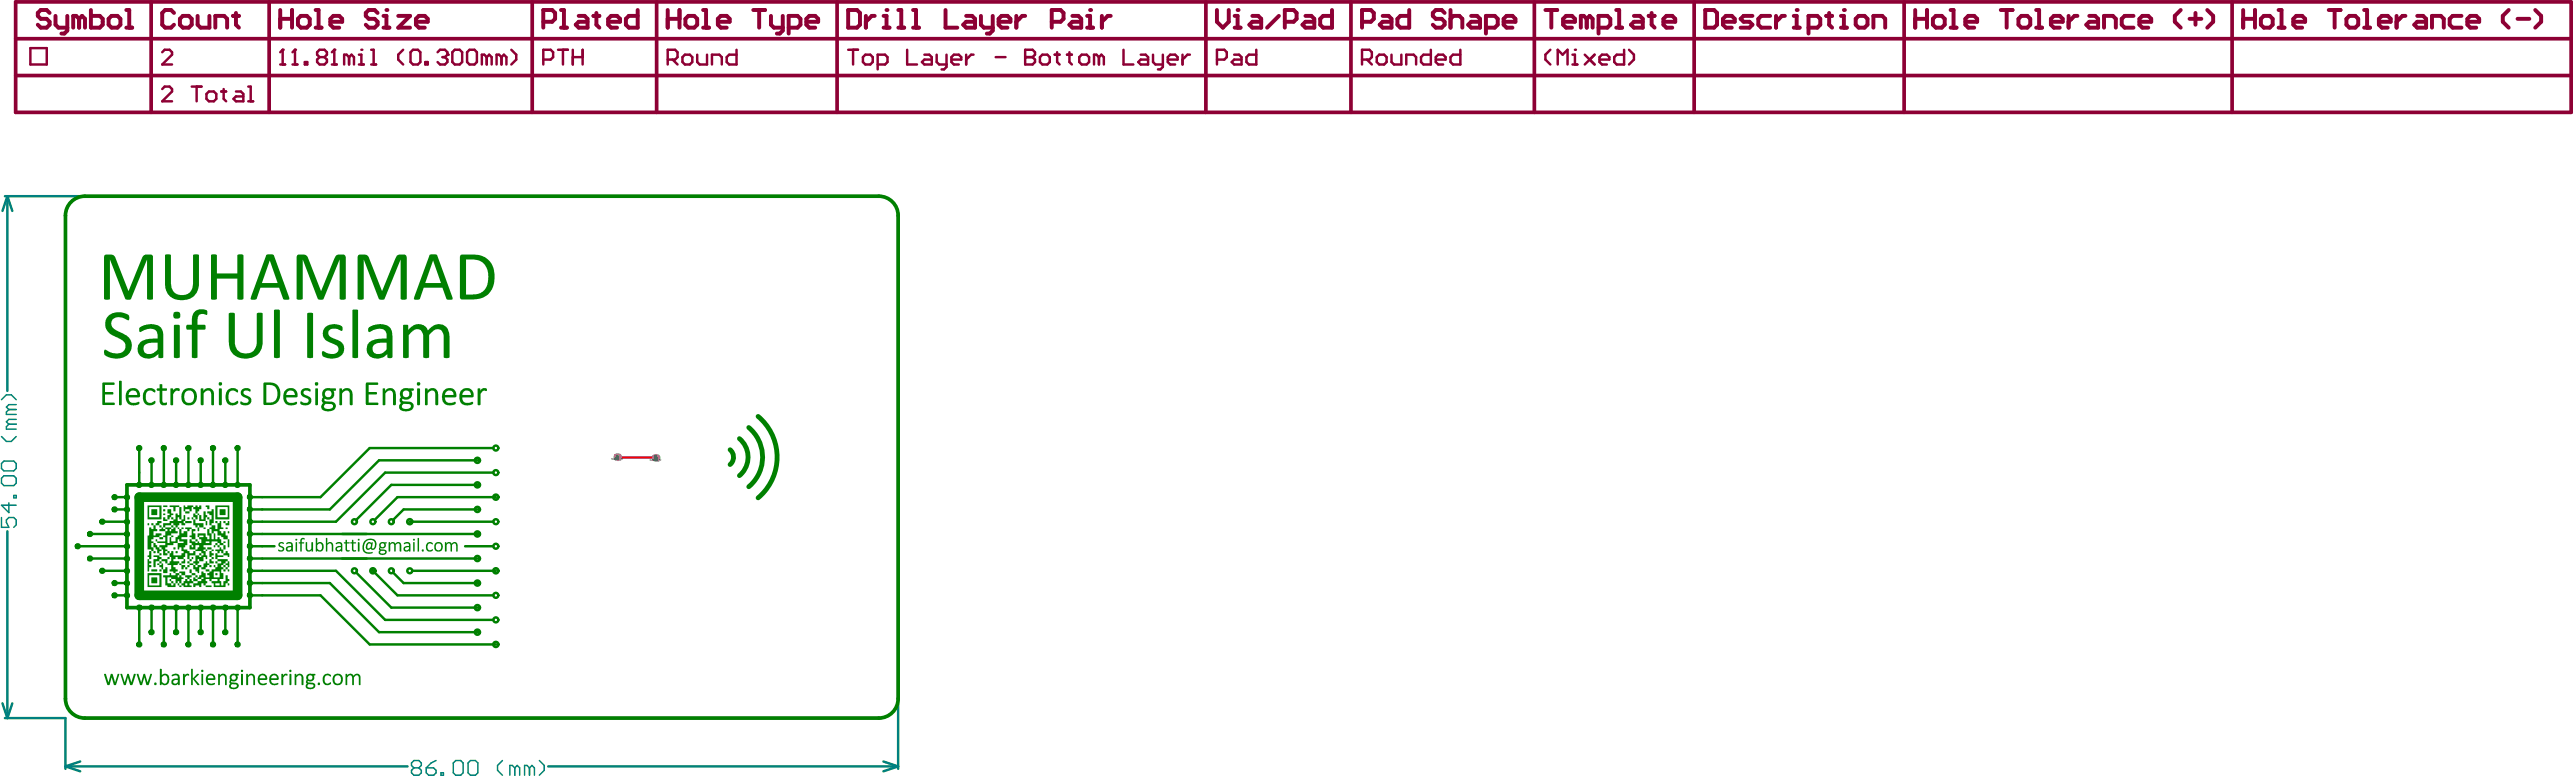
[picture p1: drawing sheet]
<svg xmlns="http://www.w3.org/2000/svg" width="885mm" height="268mm" viewBox="0 0 885 268" stroke-linecap="round" stroke-linejoin="round" font-family="sans-serif">
<defs><g id="words">
<g font-size="1">
<text x="210.3" y="158.1">NetL1_2</text>
<text x="212" y="156.9">2</text>
<text x="223.5" y="158.4">NetL1_2</text>
<text x="225.2" y="157.2">2</text>
</g>
</g></defs>
<g fill="none" stroke="#8d0034" stroke-width="1.3">
<path d="M5.4 13.3h878.7M5.4 .7h878.7v37.9h-878.7zM52 .7v37.9M92.6 .7v37.9M183 .7v37.9M225.8 .7v37.9M287.9 .7v37.9M414.7 .7v37.9M464.6 .7v37.9M527.6 .7v37.9M582.6 .7v37.9M654.8 .7v37.9"/>
<path d="M767.6 .7v37.9M5.4 26h878.7"/>
</g>
<path d="M10.4 16.5h5.7v5.7h-5.7z" fill="none" stroke="#8d0034" stroke-width=".84"/>
<path d="M211.4 156.3h1.7v1.7h-1.7zM224.6 156.5h1.7v1.7h-1.7z" fill="none" stroke="#8d0034" stroke-width=".34"/>
<g fill="none" stroke="#8d0034" stroke-width="1.4">
<path d="M586.4 3.4h3l1 1.1v4l-1 1h-3zM592.5 7.5h4v-1l-1-1h-2l-1 1v2l1 1h2M602.6 5.5h-3l-1 1 1 1h2l1 1-1 1h-3M608.7 5.5h-3l-1.1 1v2l1.1 1h3M610.7 5.5v4M613.8 5.5h-1l-2.1 2M616.8 9.5h2M616.8 5.5h1v4M658.6 6.5h4M658.6 3.4v6.1M662.6 3.4v6.1M664.7 6.5l1-1h2l1 1v2l-1 1h-2l-1-1z"/>
<path d="M670.8 9.5h2M670.8 3.4h1v6.1M675.8 7.5h4.1v-1l-1-1h-2.1l-1 1v2l1 1h2.1M688 3.4h4.1M690 3.4v6.1M694.1 6.5l1-1h2l1.1 1v2l-1.1 1h-2l-1-1zM700.2 9.5h2M700.2 3.4h1v6.1M705.3 7.5h4v-1l-1-1h-2l-1 1v2l1 1h2M711.3 5.5v4M714.4 5.5h-1l-2.1 2M718.4 5.5h2.1l1 1v3h-3.1l-1-1 1-1h3.1"/>
<path d="M723.5 9.5v-4h3.1l1 1v3M733.7 5.5h-3.1l-1 1v2l1 1h3.1M735.7 7.5h4v-1l-1-1h-2l-1 1v2l1 1h2M749.9 3.4l-2 2.1v2l2 2M752.9 6.5h4.1M755 4.5v4M759 3.4l2 2.1v2l-2 2M771.4 3.4v6.1M771.4 6.5h4M775.4 3.4v6.1M777.5 6.5l1-1h2l1 1v2l-1 1h-2l-1-1zM783.5 9.5h2.1"/>
<path d="M783.5 3.4h1.1v6.1M788.6 7.5h4.1v-1l-1-1h-2.1l-1 1v2l1 1h2.1M800.8 3.4h4M802.8 3.4v6.1M806.9 6.5l1-1h2l1 1v2l-1 1h-2l-1-1zM813 9.5h2M813 3.4h1v6.1M818 7.5h4.1v-1l-1-1h-2.1l-1 1v2l1 1h2.1M824.1 5.5v4M827.2 5.5h-1.1l-2 2M831.2 5.5h2.1l1 1v3h-3.1l-1-1 1-1h3.1M836.3 9.5v-4h3l1.1 1v3"/>
<path d="M846.4 5.5h-3l-1 1v2l1 1h3M848.5 7.5h4v-1l-1-1h-2l-1 1v2l1 1h2M862.7 3.4l-2.1 2.1v2l2.1 2M865.7 6.5h4.1M871.8 3.4l2 2.1v2l-2 2"/>
</g>
<circle cx="617.8" cy="3.4" r=".68" fill="#8d0034"/>
<path d="M621.9 9.5h3l1-1v-2l-1-1h-3v6M628 5.5h2M629 4.5v4l1 1M633.1 5.5h1v4M633.1 9.5h2" fill="none" stroke="#8d0034" stroke-width="1.4"/>
<circle cx="634.1" cy="3.4" r=".68" fill="#8d0034"/>
<g fill="none" stroke="#8d0034" stroke-width="1.4">
<path d="M531.4 3.4h4.1M533.5 3.4v6.1M537.5 7.5h4.1v-1l-1-1h-2.1l-1 1v2l1 1h2.1M545.6 6.5l-1-1h-1v4M545.6 6.5v3M545.6 6.5l1-1 1.1 1v3M549.7 9.5h3l1-1v-2l-1-1h-3v6M555.8 9.5h2M555.8 3.4h1v6.1M561.9 5.5h2l1 1v3h-3l-1.1-1 1.1-1h3M566.9 5.5h2.1M568 4.5v4l1 1"/>
<path d="M572 7.5h4.1v-1l-1-1h-2.1l-1 1v2l1 1h2.1M638.1 6.5l1-1h2.1l1 1v2l-1 1h-2.1l-1-1zM644.2 9.5v-4h3.1l1 1v3"/>
</g>
<path d="M533.1 17.1l-1.7 1.7v1.7l1.7 1.7M540.7 18.8h.9v3.4M535.7 22.2v-5.1l1.6 1.7 1.7-1.7v5.1M540.7 22.2h1.7" fill="none" stroke="#8d0034" stroke-width=".84"/>
<circle cx="541.6" cy="17.1" r=".42" fill="#8d0034"/>
<g fill="none" stroke="#8d0034" stroke-width=".84">
<path d="M473.4 19.6l.9-.8h1.7l.8 .8v1.7l-.8 .9h-1.7l-.9-.9zM478.5 18.8v2.5l.8 .9h2.6v-3.4M492 17.1v5.1h-2.5l-.9-.9v-1.7l.9-.8h2.5M502.2 17.1v5.1h-2.6l-.8-.9v-1.7l.8-.8h2.6M545 18.8l3.3 3.4M548.3 18.8l-3.3 3.4M558.5 17.1v5.1h-2.6l-.8-.9v-1.7l.8-.8h2.6M560.2 17.1l1.7 1.7v1.7l-1.7 1.7M468.4 20.5h2.5l.8-.9v-1.6l-.8-.9h-2.5v5.1M470 20.5l1.7 1.7M483.6 22.2v-3.4h2.5l.9 .8v2.6M493.7 20.5h3.4v-.9l-.8-.8h-1.7l-.9 .8v1.7l.9 .9h1.7"/>
<path d="M550 20.5h3.4v-.9l-.8-.8h-1.7l-.9 .8v1.7l.9 .9h1.7"/>
</g>
<path d="M418.5 3.4v4.1l2 2 2-2v-4.1M424.6 5.5h1v4M424.6 9.5h2M468.4 7.5h3l1-1v-2l-1-1.1h-3v6.1M475.5 5.5h2l1 1v3h-3l-1.1-1 1.1-1h3M484.6 3.4v6.1h-3.1l-1-1v-2l1-1h3.1M496.8 4.5l-1.1-1.1h-2l-1 1.1v1l1 1h2l1.1 1v1l-1.1 1h-2l-1-1M498.8 6.5l1-1h2l1.1 1v3M498.8 3.4v6.1M505.9 5.5h2l1 1v3h-3l-1-1 1-1h3M511 9.5h3l1-1v-2l-1-1h-3v6M517.1 7.5h4v-1l-1-1h-2l-1 1v2l1 1h2" fill="none" stroke="#8d0034" stroke-width="1.4"/>
<circle cx="425.6" cy="3.4" r=".68" fill="#8d0034"/>
<path d="M291.7 3.4h3l1 1.1v4l-1 1h-3zM297.7 5.5v4M300.8 5.5h-1l-2.1 2M303.8 5.5h1v4M303.8 9.5h2.1M430.6 5.5h2.1l1 1v3h-3.1l-1-1 1-1h3.1M439.8 5.5l-4.1 4M441.8 7.5h3.1l1-1v-2l-1-1.1h-3.1v6.1M448.9 5.5h2l1.1 1v3h-3.1l-1-1 1-1h3.1M458 3.4v6.1h-3l-1-1v-2l1-1h3" fill="none" stroke="#8d0034" stroke-width="1.4"/>
<path d="M424.4 18.8h1.7l.8 .8v2.6h-2.5l-.9-.9 .9-.8h2.5M432 17.1v5.1h-2.5l-.9-.9v-1.7l.9-.8h2.5M418.5 20.5h2.5l.9-.9v-1.6l-.9-.9h-2.5v5.1" fill="none" stroke="#8d0034" stroke-width=".84"/>
<circle cx="304.8" cy="3.4" r=".68" fill="#8d0034"/>
<g fill="none" stroke="#8d0034" stroke-width="1.4">
<path d="M308.9 9.5h2M308.9 3.4h1v6.1M314 9.5h2M314 3.4h1v6.1M325.1 3.4v6.1h4.1M332.2 5.5h2.1l1 1v3h-3.1l-1-1 1-1h3.1M337.3 5.5v3l1 1h3.1M341.4 5.5v5l-1 1h-1.1M343.4 7.5h4.1v-1l-1.1-1h-2l-1 1v2l1 1h2M349.5 5.5v4M352.5 5.5h-1l-2 2M361.7 7.5h3l1-1v-2l-1-1.1h-3v6.1"/>
<path d="M368.8 5.5h2l1 1v3h-3l-1.1-1 1.1-1h3M373.8 9.5h2.1M373.8 5.5h1v4"/>
</g>
<circle cx="374.8" cy="3.4" r=".68" fill="#8d0034"/>
<path d="M378.9 5.5v4M382 5.5h-1.1l-2 2" fill="none" stroke="#8d0034" stroke-width="1.4"/>
<g fill="none" stroke="#8d0034" stroke-width=".84">
<path d="M291.7 17.1h3.3M293.4 17.1v5.1M296.7 19.6l.9-.8h1.7l.8 .8v1.7l-.8 .9h-1.7l-.9-.9zM312 17.1v5.1h3.3M317.9 18.8h1.7l.8 .8v2.6h-2.5l-.9-.9 .9-.8h2.5M322.1 18.8v2.5l.8 .9h2.6M325.5 18.8v4.2l-.9 .9h-.8M332.2 18.8v3.4M334.8 18.8h-.9l-1.7 1.7M342.4 19.6h3.4M352.5 17.1v5.1h2.6l.8-.9v-.8l-.8-.9h-2.6M301.8 22.2h2.5l.9-.9v-1.7l-.9-.8h-2.5v5.1"/>
<path d="M327.2 20.5h3.4v-.9l-.9-.8h-1.7l-.8 .8v1.7l.8 .9h1.7"/>
</g>
<circle cx="352.5" cy="19.6" r=".42" fill="#8d0034"/>
<g fill="none" stroke="#8d0034" stroke-width=".84">
<path d="M191.9 17.1h3.4M193.6 17.1v5.1M197 19.6h3.4M197 17.1v5.1M200.4 17.1v5.1M234.7 19.6l.8-.8h1.7l.9 .8v1.7l-.9 .9h-1.7l-.8-.9zM239.8 18.8v2.5l.8 .9h2.5v-3.4M253.3 17.1v5.1h-2.6l-.8-.9v-1.7l.8-.8h2.6M352.5 17.1h2.6l.8 .9v.8l-.8 .8h-2.6M357.6 19.6l.8-.8h1.7l.9 .8v1.7l-.9 .9h-1.7l-.8-.9zM362.7 18.8h1.7M363.5 18v3.3l.9 .9"/>
<path d="M366.9 18.8h1.7M367.7 18v3.3l.9 .9M371.1 19.6l.9-.8h1.7l.8 .8v1.7l-.8 .9h-1.7l-.9-.9zM377.9 19.6l-.9-.8h-.8v3.4M377.9 19.6v2.6M377.9 19.6l.8-.8 .9 .8v2.6M386.3 17.1v5.1h3.4M392.3 18.8h1.7l.8 .8v2.6h-2.5l-.9-.9 .9-.8h2.5M396.5 18.8v2.5l.8 .9h2.6M399.9 18.8v4.2l-.9 .9h-.8M406.6 18.8v3.4M409.2 18.8h-.9l-1.7 1.7"/>
<path d="M186.8 20.5h2.6l.8-.9v-1.6l-.8-.9h-2.6v5.1M229.6 20.5h2.5l.9-.9v-1.6l-.9-.9h-2.5v5.1M231.3 20.5l1.7 1.7M244.8 22.2v-3.4h2.6l.8 .8v2.6M401.6 20.5h3.3v-.9l-.8-.8h-1.7l-.8 .8v1.7l.8 .9h1.7"/>
</g>
<g fill="none" stroke="#8d0034" stroke-width="1.4">
<path d="M96.4 6.5h4M96.4 3.4v6.1M100.4 3.4v6.1M102.4 6.5l1.1-1h2l1 1v2l-1 1h-2l-1.1-1zM108.5 9.5h2.1M108.5 3.4h1.1v6.1M113.6 7.5h4.1v-1l-1-1h-2.1l-1 1v2l1 1h2.1M129.8 4.5l-1-1.1h-2l-1 1.1v1l1 1h2l1 1v1l-1 1h-2l-1-1M131.9 9.5h2M131.9 5.5h1v4M186.8 7.5h3.1l1-1v-2l-1-1.1h-3.1v6.1M192.9 9.5h2"/>
<path d="M192.9 3.4h1v6.1M199 5.5h2l1 1v3h-3l-1-1 1-1h3M204.1 5.5h2M205.1 4.5v4l1 1M209.1 7.5h4.1v-1l-1-1h-2l-1.1 1v2l1.1 1h2M219.3 3.4v6.1h-3.1l-1-1v-2l1-1h3.1M229.6 3.4v6.1M229.6 6.5h4.1M233.7 3.4v6.1M235.7 6.5l1-1h2l1.1 1v2l-1.1 1h-2l-1-1zM241.8 9.5h2M241.8 3.4h1v6.1"/>
<path d="M246.9 7.5h4v-1l-1-1h-2l-1 1v2l1 1h2M259 3.4h4.1M261.1 3.4v6.1M265.1 5.5v3l1 1h3.1M269.2 5.5v5l-1 1h-1.1M271.2 9.5h3l1.1-1v-2l-1.1-1h-3v6M277.3 7.5h4v-1l-1-1h-2l-1 1v2l1 1h2"/>
</g>
<circle cx="132.9" cy="3.4" r=".68" fill="#8d0034"/>
<path d="M136.9 5.5h4.1l-4.1 4h4.1M143 7.5h4.1v-1l-1-1h-2.1l-1 1v2l1 1h2.1" fill="none" stroke="#8d0034" stroke-width="1.4"/>
<path d="M97.2 17.1v5.1M96.4 22.2h1.7" fill="none" stroke="#8d0034" stroke-width=".84"/>
<circle cx="97.2" cy="17.1" r=".42" fill="#8d0034"/>
<path d="M97.2 17.1l-.8 .9M101.4 17.1v5.1M100.6 22.2h1.7" fill="none" stroke="#8d0034" stroke-width=".84"/>
<circle cx="101.4" cy="17.1" r=".42" fill="#8d0034"/>
<path d="M101.4 17.1l-.8 .9M109.9 19.6l-.9 .9v.8l.9 .9h1.7l.8-.9v-.8l-.8-.9M109.9 19.6l-.9-.8v-.8l.9-.9h1.7l.8 .9v.8l-.8 .8M109.9 19.6h1.7M115 17.1v5.1M104.8 21.3h.9v.9h-.9zM114.1 22.2h1.7" fill="none" stroke="#8d0034" stroke-width=".84"/>
<circle cx="115" cy="17.1" r=".42" fill="#8d0034"/>
<path d="M115 17.1l-.9 .9M120 19.6l-.8-.8h-.9v3.4M120 19.6v2.6M120 19.6l.9-.8 .8 .8v2.6M123.4 18.8h.9v3.4M123.4 22.2h1.7" fill="none" stroke="#8d0034" stroke-width=".84"/>
<circle cx="124.3" cy="17.1" r=".42" fill="#8d0034"/>
<path d="M127.6 17.1h.9v5.1M138.6 17.1l-1.7 1.7v1.7l1.7 1.7M141.2 18l.8-.9h1.7l.9 .9v3.3l-.9 .9h-1.7l-.8-.9zM150.5 18l.8-.9h1.7l.8 .9v.8M127.6 22.2h1.7M146.2 21.3h.9v.9h-.9z" fill="none" stroke="#8d0034" stroke-width=".84"/>
<circle cx="153.8" cy="18.8" r=".42" fill="#8d0034"/>
<g fill="none" stroke="#8d0034" stroke-width=".84">
<path d="M55.8 18l.8-.9h1.7l.9 .9v.8l-3.4 3.4h3.4M152.2 19.6h.8M153 19.6l.8 .9v.8l-.8 .9h-1.7l-.8-.9M153.8 18.8l-.8 .8M155.5 18l.9-.9h1.7l.8 .9v3.3l-.8 .9h-1.7l-.9-.9zM160.6 18l.9-.9h1.6l.9 .9v3.3l-.9 .9h-1.6l-.9-.9zM167.4 19.6l-.9-.8h-.8v3.4M167.4 19.6v2.6M167.4 19.6l.8-.8 .9 .8v2.6M172.4 19.6l-.8-.8h-.8v3.4M172.4 19.6v2.6M172.4 19.6l.9-.8 .8 .8v2.6"/>
<path d="M175.8 17.1l1.7 1.7v1.7l-1.7 1.7M55.8 30.6l.8-.8h1.7l.9 .8v.9l-3.4 3.3h3.4M65.9 29.8h3.4M67.6 29.8v5M71 32.3l.8-.8h1.7l.9 .8v1.7l-.9 .8h-1.7l-.8-.8zM76.1 31.5h1.7M76.9 30.6v3.4l.9 .8M81.1 31.5h1.7l.9 .8v2.5h-2.6l-.8-.8 .8-.9h2.6M85.4 34.8h1.7M85.4 29.8h.8v5"/>
</g>
<g fill="none" stroke="#8d0034" stroke-width="1.4">
<path d="M17.1 4.5l-1.1-1.1h-2l-1 1.1v1l1 1h2l1.1 1v1l-1.1 1h-2l-1-1M19.1 5.5v3l1 1h3M23.1 5.5v5l-1 1h-1M27.2 6.5l-1-1h-1v4M27.2 6.5l1-1 1 1v3M27.2 6.5v3M31.3 3.4v6.1h3l1-1v-2l-1-1h-3M37.3 6.5l1.1-1h2l1 1v2l-1 1h-2l-1.1-1zM43.4 3.4h1v6.1M43.4 9.5h2.1M59.8 4.5l-1-1.1h-2l-1 1.1v4l1 1h2l1-1M61.9 6.5l1-1h2l1 1v2l-1 1h-2l-1-1z"/>
<path d="M68 5.5v3l1 1h3v-4M74 9.5v-4h3.1l1 1v3M80.1 5.5h2.1M81.1 4.5v4l1.1 1"/>
</g>
<g fill="none" stroke="#008080" stroke-width=".84">
<path d="M1.7 67.4h26.2M2.5 67.4l1.7 5.1M2.5 67.4l-1.7 5.1M2.5 67.4v67M2.5 182.6v64.2M.8 241.8l1.7 5M1.7 246.8h20.8v17.5M4.2 241.8l-1.7 5M308.8 241.4v22.9M22.5 263.4l5.1 1.7M22.5 263.4h117.6M27.6 261.7l-5.1 1.7"/>
<path d="M188.5 263.4h120.3M303.8 261.7l5 1.7M308.8 263.4l-5 1.7"/>
</g>
<g fill="none" stroke="#008080" stroke-width=".51">
<path d="M.5 137.4l1.7-1.7h1.7l1.7 1.7M5.6 139.1h-2.6l-.8 .8 .8 .9M.5 159.3l.9-.8h3.3l.9 .8v1.7l-.9 .9h-3.3l-.9-.9zM.5 150l1.7 1.7h1.7l1.7-1.7M3 140.8l-.8 .8v.9h3.4M3 145.8l-.8 .9v.8h3.4M3 145.8h2.6M3 140.8h2.6M5.6 144.1h-2.6l-.8 .9 .8 .8M.5 164.4l.9-.9h3.3l.9 .9v1.7l-.9 .8h-3.3l-.9-.8zM.5 177.9v3.4h2.5l-.8-1.7v-.9l.8-.8h1.7l.9 .8v1.7l-.9 .9M3 172.8v3.4l-2.5-2.5h5.1"/>
<path d="M4.7 170.3h.9v.8h-.9zM142.3 263.9l-.8-.8v-.9l.8-.8h1.7l.9 .8v.9l-.9 .8M142.3 263.9l-.8 .9v.8l.8 .9h1.7l.9-.9v-.8l-.9-.9M142.3 263.9h1.7M146.6 263.9h2.5l.9 .9v.8l-.9 .9h-1.7l-.8-.9zM150 261.4l-1.7 .8-1.7 1.7M151.6 265.6h.9v.9h-.9zM155.9 262.2l.8-.8h1.7l.9 .8v3.4l-.9 .9h-1.7l-.8-.9zM160.9 262.2l.9-.8h1.7l.8 .8v3.4l-.8 .9h-1.7l-.9-.9zM172.8 261.4l-1.7 1.7v1.7l1.7 1.7M177 263.9l-.8-.8h-.9v3.4M177 263.9v2.6"/>
<path d="M177 263.9l.9-.8 .8 .8v2.6M182.1 263.9l-.9-.8h-.8v3.4M182.1 263.9v2.6M182.1 263.9l.8-.8 .9 .8v2.6M185.5 261.4l1.7 1.7v1.7l-1.7 1.7"/>
</g>
<path d="M24.1 69.7a6.6 6.6 0 0 1 5.1-2.3h273a6.7 6.7 0 0 1 6.6 6.7v166.1a6.7 6.7 0 0 1-6.6 6.6h-273a6.7 6.7 0 0 1-6.7-6.6v-166.1a6.6 6.6 0 0 1 1.6-4.4z" fill="none" stroke="#800080" stroke-width=".84"/>
<path d="M212 157.1h.5M212.3 156.9v.5M225.2 157.4h.5M225.5 157.1v.5" fill="none" stroke="#808080" stroke-width=".42"/>
<path d="M212.3 157.3h13" fill="none" stroke="#f00" stroke-width=".84"/>
<path d="M225.3 157.3l.2 .1" fill="none" stroke="#f00" stroke-width="1.3"/>
<circle cx="225.5" cy="157.4" r="1.34" fill="#808080"/>
<circle cx="225.5" cy="157.4" r=".5" fill="#1f4769"/>
<circle cx="212.3" cy="157.1" r="1.34" fill="#808080"/>
<circle cx="212.3" cy="157.1" r=".5" fill="#1f4769"/>
<g fill="#008000">
<path d="M72.8 191.4h.6l.1 .7-.7 .1z"/>
<path d="M56.1 175.1l.7-.1v.7l-.6 .1z"/>
<path d="M77.6 193.7h.6l.1-.8h.5l.1 2-.6 .1v-.7l-.7-.1z"/>
<path d="M73.5 187.4h.5v.7h-.5z"/>
<path d="M67.9 181.3h.6l-.1 1.3-.5-.1z"/>
<path d="M60.4 189.5l.6-.1 .1 .7-.7 .1z"/>
<path d="M65.9 191.5h.6l-.1 .7h-.5z"/>
<path d="M66.5 174.3h.6l.2-.6h.6l.1 .6h.4l.2-.6h.6v1.3l-.7 .1v.6l-.6 .1v.7h-.7v-1.4l-.7-.1z"/>
<path d="M52 179.9l.7-.1 .1 .8h-.7z"/>
<path d="M50.8 179.8l.5 .1-.1 .7-.5-.1z"/>
<path d="M52.8 186.6h.7v.7l.6 .1v.7h.7l.1 .8h.6v.5l-.7 .1v.7l-.7-.1v-1.2l-.6-.1v-.7h-.7z"/>
<path d="M65.9 197h1.2l.1 .7h-1.3z"/>
<path d="M55.5 192.2h2.1v1.5h-.7l-.1-.8h-1.3z"/>
<path d="M53.5 185.4h.6v.7l-.6-.1z"/>
<path d="M50.8 192.2h.5l.1 .7 .6 .1v.6l-.7 .1 .1 .5 .6 .1v.6l-.7 .1-.1 1.4h-.5z"/>
<path d="M56.1 173.8l1.4-.1 .1 .5-1.4 .1z"/>
<path d="M72.8 180.6h1.2v1.2l.7 .1 .1-2.1h.7v-.7h.5l.1 2.1 .7 .1v.5l-1.2 .1-.1 .6 .6 .2v.6h.7l.1-.7 .7 .1v1.3l.7 .1v1.3h-1.4l-.1-.7-.7-.1-.1-.5h-1.2l-.1-1.5h-1.1l-.1 .7h-.7v-1.4h-.8l.1-.6 .7-.1z"/>
<path d="M66.5 194.2h.7l.1 .8 .6-.1v-.7h1.3v.8h.7l.1-1.3 .7-.1 .1-.7 .5 .1v.7h.7v.5h-.7v.7l-.6 .1v.7h-1.4l-.1-.7h-.6l-.2 2h-.4l-.1-.6h-.6l-.2-.7-.6-.1z"/>
<path d="M72 192.2h.8v.7l.7 .1v.6l-1.5 .1z"/>
<path d="M58.3 173.8l3.3-.1 .1 .6h-1.3v1.4l-.7 .1-.1-1.5h-1.2z"/>
<path d="M68.5 177.1h.7v1.4h.7l.1-2.7h.7v1.2l.6 .1v.7l-.6 .1v1.2h-2.1z"/>
<path d="M72 189.5l.8-.1v.7l.7 .1v.6l-.7 .1v.5h-.8z"/>
<path d="M63.7 195h.7v.6l-.7 .1z"/>
<path d="M51.3 181.4l.7-.1 .1 .6h.6l.1-1.3h.7v1.2l.6 .1v.6l-1.3 .2v1.4h.7l.1-.8 1.9 .1v.6l-.6 .1-.1 .5h-2l-.1 .8h-.7l.1 .7 .7 .1v.4l-.8 .1v1.4h.8v1.3h-.8v-.5l-1.3-.1v-4.7l.6-.1z"/>
<path d="M77.6 195h.7v.7h-.7z"/>
<path d="M74 188.9h1.5v-.8h.5l.1 .8h.7v1.3h-.7l-.1-.8-.5 .1v.7h-.7v-.7l-.7-.1z"/>
<path d="M52 198.5h2l.1 1.9-2 .1z"/>
<path d="M61.7 174.3h.7v4.2h-.7v-.6l-.5-.1-.1 1.2 1.2 .1 .1-.6h.7v-1.4h.5l.1 2h-.6v.7h.6v.7l-1.2 .1-.1-.7-.7-.1v.7l-.6 .1v.7h-.7v-.7h-.8v-.7l-.7-.1v.8h-2l-.1 .7h-.7l.1-1.5h2.1l.1-.7h1.2v-.6h.8v-2h.6l.2 .6 .5-.1z"/>
<path d="M57.6 191.5l.7-.1v.7l-.7 .1z"/>
<path d="M66.5 176.6l.7-.1 .1 .6h.6v1.4h-.7l-.1-.7h-.6z"/>
<path d="M52 175.1l2-.1 .1 2-2 .1z"/>
<path d="M71.3 175.8h1.4l.1-.8 .7 .1v4.7l-.7 .1v.7l-.8-.1v-2h.8v-1.4h-.7l-.2-.6h-.6z"/>
<path d="M63.1 192.2h.6v1.4l-1.3 .1v-.7l.7-.1z"/>
<path d="M68.6 190.2h.6v.7h-.7z"/>
<path d="M63.1 173.8l.5-.1 .1 .6h.7l.1-.6h1.9l.1 .6h-.6v1.4l-.7 .1-.1-.8h-1.4v.8h-.5z"/>
<path d="M56.1 197.8l2.2-.1 .1-.7h.5v.7h1.4l.1-.7h1.3v.7l-.6 .1v.6h.6v-.7h.7v.7l.7 .1v.5l-.7 .1v1.4h-.7l-.1-.7h-.5v.7h-.7l-.1-1.5h-1.4l-.1-.5h-1.2v2h1.3v.7h.7v-.7h.8l-.1 1.3h-2.7l-.1-.6h-.7v-2.7h-.6z"/>
<path d="M56.8 181.3h2.1v.5l-.6 .1 .1 .7 .5-.1v-.6l.7-.1v-.5h.8v1.2l.7 .2-.1 .6h-2.1v.8h-1.3v2.5h.7l.1-2h.5v1.5h1.4l.1-1.4 .6-.1 .2-.5 .5-.1v-2.1h.7l.1 1.4h.6l.1-.7h1.2v2l-2 .1 .1 .7h1.9v1.9l-.7 .1v.7l-.6 .1v.6l1.3 .1 .1 .5 .7 .1v.7h1.2l.1-.8h.7v1.5h-2v1.3l-.8-.1v-1.9h-.7v1.2l-.6 .1v.7h-1.9l-.2-.8h-.6v.7l-.8 .1 .1 .7 2 .1v.7h-.5l-.2 .5-1.4 .1v.6l.7 .1 .1 .7 .7 .1v.6h-.7v.6h-.7l-.1-.6h-1.3v-.6l.6-.2v-1.3l-1.3-.1v-.5h.7v-.7l.6-.1v-1.4l-.6-.1v-1.2l.6-.1v-.7h.7l.1 1.5h2.6l.1-.7 .7-.1v-.6l-.7-.1-.1-1.3h-.6v.7h-.6v-2.2h2v-.4l-1.4-.1v-.7h-.5l-.1 1.2h-1.4l-.1 .8h-2v.7l-.8 .1 .1 .7h.7v.5l-.8 .1 .1 .7h.7v.6l-1.4 .1-.1-2h-.6v-.8h-.7v-.7h2v-.7l-2.7-.1v-.5l2.7-.1v-1.3l-.7-.1v-.5l.7-.1v-1.4l.8-.1v-.6h-.8z"/>
<path d="M62.4 181.4l.7-.1v.5l-.7 .1z"/>
<path d="M52.8 191l2-.1 .1 .5 .6 .1v.7h-.7v.7l-1.3 .1v2l-.7-.1v-2.7h1.2l.1-.7-1.3-.1z"/>
<path d="M70.7 173.8l1.2-.1 .1 1.3h-.7v-.7h-.5z"/>
<path d="M61.1 181.3l.6 .1v.5h-.5z"/>
<path d="M65.9 177.9l.6-.1v.7h-.6z"/>
<path d="M58.3 199.1l.6-.1v.8l-.6-.1z"/>
<path d="M54.8 181.9h.7v-.6h.6l.1 .6h.6v.7h-1.9z"/>
<path d="M64.4 194.3l.8-.1v.7l-.8 .1z"/>
<path d="M74 190.2h.8v.7h2v.5h-2v.8h-.7z"/>
<path d="M54.8 195.8l.7-.1v.7h-.6z"/>
<path d="M78.3 200.5l.6 .1-.1 .6h-.5z"/>
<path d="M76.8 190.2h.7l.1-.7 .6-.1 .1 .7 .6 .1v1.2h-.5l-.2-.5h-1.4z"/>
<path d="M57.6 175.1l1.2-.1 .1 1.4 .7 .2v.5h-.7v.7l-.6 .1v.6h-.7v-1.4l.7-.1v-.5l-.7-.1z"/>
<path d="M63.7 181.4l2.1-.1 .1 .6h-.7l-.1 .7h-.7v-.7h-.7z"/>
<path d="M65.2 192.2h.7v.7h-.7z"/>
<path d="M72.8 188.9h.6l.1 .5h-.7z"/>
<path d="M78.3 185.4h.6l-.1 2.7h-.5z"/>
<path d="M54.8 180.6h.7v.7h-.6z"/>
<path d="M76.8 187.4h.8l-.1 1.5h-.7z"/>
<path d="M63.7 175.8h1.5v.6l-1.5 .1z"/>
<path d="M54.8 192.9h.7v.8h-.7z"/>
<path d="M58.9 199.8h.7v.7h-.7z"/>
<path d="M70 181.3h.7v.5l-.7 .1z"/>
<path d="M61.7 196.5l1.9-.1 .1 1.3h-1.3v-.7h-.7z"/>
<path d="M61.7 193.7h.7v.5h-.7z"/>
<path d="M66.5 178.5h.7l.1 1.3h2.6l.1 1.5h-1.5l-.1-.7h-.5v.7h-.6l-.2-.7-.6-.1z"/>
<path d="M52.8 189.4h.7v.7l-.7 .1z"/>
<path d="M74 193l.8-.1v.8h-.7z"/>
<path d="M77.6 179.8h.6l.1-.7h.6l-.1 1.5h-1.2z"/>
<path d="M76.8 186.2l.7-.1 .1 .5h-.8z"/>
<path d="M70.7 188.9h.6v.5h-.6z"/>
<path d="M54.8 184.6h1.3v.7l-1.2 .1z"/>
<path d="M62.4 194.2l1.3 .1v.7h-.6v.7l-.7-.1z"/>
<path d="M65.9 181.9h1.3l-.1 .7-.6 .1v.6l.7 .1v2h-1.3v-.7l-.7-.1v-.5l.7-.1z"/>
<path d="M51.3 189.5l.7-.1v2.8h-.7v-.7l-.6-.1 .1-.5 .5-.1z"/>
<path d="M70.7 179.1h.6l-.1 1.5-.5-.1z"/>
<path d="M67.2 197.7h.7v.8h-.7z"/>
<path d="M75.5 175.1l2-.1 .1 2-2 .1z"/>
<path d="M67.9 176.5h.5l.1 .6h-.6z"/>
<path d="M70.7 195.7h1.2l.1 .7h-1.2z"/>
<path d="M54.1 193.7h.7v.5h-.7z"/>
<path d="M56.1 177.9l.7-.1v.7h.8v.5l-1.4 .1z"/>
<path d="M64.4 177.9l.7-.1 .1 .7h-.7z"/>
<path d="M74.8 187.4h.7v.7h-.7z"/>
<path d="M54.8 194.2h.7v-.5h.6v2h-.6v-.7l-.7-.1z"/>
<path d="M56.1 195.7h.7v-.7h.7l.1 1.9-1.4 .1z"/>
<path d="M58.9 180.6h.7v.7h-.7z"/>
<path d="M63.7 179.1h2.1l.1 .7h-2.2z"/>
<path d="M54.8 190.2h.7v.6l-.7 .1z"/>
<path d="M70.7 201.2h2l.1 .5-2 .1z"/>
<path d="M71.3 188.2l1.4-.1 .1 .8h-1.5z"/>
<path d="M61.1 200.5h.6v.7h-.6z"/>
<path d="M74 186.7l.8-.1v.8h-.8z"/>
<path d="M65.2 193.7h1.3v.5h-1.3z"/>
<path d="M78.3 195.7l.6 .1-.1 .6h-.5z"/>
<path d="M66.5 198.5h.7l.1 .5h.6v.8h-1.4z"/>
<path d="M76.8 194.2h.8v.8h-.8z"/>
<path d="M63.7 197.7h2.2v.7l-.7 .1v.5h-.8v-.5l-.7-.1z"/>
<path d="M65.2 195.8h.7v1.2l-.7-.1z"/>
<path d="M78.3 182.7h.6l-.1 .6h-.5z"/>
<path d="M74 197h.7l.1 .7h-.7z"/>
<path d="M73.5 194.3h.5v.7l-.5-.1z"/>
<path d="M64.4 193l.8-.1v.8h-.7z"/>
<path d="M59.7 188.1l.7 .1-.1 .7-.7-.1z"/>
<path d="M58.9 184.1h.7v.5h-.7z"/>
<path d="M58.9 177.8h.7v.7h-.7z"/>
<path d="M61.7 201.2h.7v.5l-.7 .1z"/>
<path d="M67.2 185.4h.7v.7h-.7z"/>
<path d="M56.1 176.6l.7-.1v.5l-.6 .1z"/>
<path d="M76.8 179.1h.7l.1 .7h-.7z"/>
<path d="M71.3 177.8h.6l.1 .7h-.7z"/>
<path d="M57.6 189.4l.7 .1v.7h-.7z"/>
<path d="M72 194.2h.7l.1 .7-.7 .1z"/>
<path d="M77.6 181.4l.6-.1 .1 .5-.7 .1z"/>
<path d="M54.1 179.1h1.4v.7l-.7 .1v.7h-1.3v-.7l.6-.1z"/>
<path d="M52 195.8l2-.1 .1 .7h-2z"/>
<path d="M76.8 195.7h.8v.7h-.7z"/>
<path d="M74 179.1h.7l.1 .7h-.7z"/>
<path d="M50.8 197h4.7v4.8l-4.8-.1zM51.3 197.8l.1 3.4h3.4l-.1-3.5z"/>
<path d="M65.2 185.4h.7l.1 .7h1.2l.1 .5h.6v-.5h.5l.2 .5h.6v-1.2h-.6l-.1-.8h-.6l.1-1.3h2.7v1.3l.6 .1v.7h.6l.1-1.3-.7-.1v-2.1h.7v1.4h.8v2h.7v-2h.5v2l.7 .1 .1-.7 .7-.1v.7l.6 .1v1.2h.7v.8h-1.3v-.7l-.7-.1-.1-.5h-1.9l-.1 1.3h-2.7v.7l.7 .1v.7h-.7v.5h.7v1.4l.6 .2v1.1h-.6v-.7h-.7l-.1 1.5h-1.4v-.7h-.5l-.1 .7h.6v.7l-.6 .1v.5h-.7l-.1-.5h-.6v-.7l.7-.1v-2h1.3l.1 .5h.6v-.5l.8-.1v-.6h-.8v-.8h-2v-.5h-2v-1.5h.7l.1 .7h.5v-.7h-.6l-.1-.8h-.6zM68.6 184.1l-.1 .5h1.5l-.1-.5zM70.7 186.2l.1 .4h1.2l-.1-.5zM67.2 187.4v1.5h.7v-.7l.6-.1v-.7z"/>
<path d="M63.7 199.1l.7-.1v.7l.7 .1 .1-.8h.6l.1 .7 .6 .1v.7l-1.3 .1v.6h.6v.6h-2.6l-.1-.6h-.7v-.7l.7-.1v-.6l.6-.1zM63.7 200.6v.6h.7v-.7z"/>
<path d="M74 173.8l4.8-.1 .1 4.8h-4.8zM74.8 174.3v3.5l3.5-.1-.1-3.4z"/>
<path d="M69.2 196.5l.7-.1 .1 .6h.7l.1 1.5h1.1l.1-.7-.7-.1v-.7h.6l.1-.6h.7l.1-.7h1.2v-.7l.8-.1v-1.2l1.3-.1-.1-.7h-1.2v-.7h3.4l.1 .7h-.7v.8h-.7l-.1 .5-.7 .1v.7h.7v.7l-.7 .1v1.1l.7 .1v2h-1.2l-.1 .7 .6 .1v1.4h.7v-1.4l.8-.1v-2l.7 .1v1.2l.6 .1v.6l-.6 .1v.7l-.7 .1-.1 1.2h-3.9l-.1-1.2-.7-.2v-.6h-.7l-.2-.8h-1.1l-.1 .7 .6 .1v.6l-.6 .2v.6h-.7v-.6l-.7-.1-.1 1.3h-.6l-.2-.6h-1.1l-.2 .6h-.6v-1.3h1.4v-.7l1.3-.1v-.7h-1.3v-.5l.6-.1v-.6l.7-.1zM73.5 196.5l.1 2 1.9-.1v-2zM69.2 198.5v.5h.8l-.1-.5zM72.8 199.1v.7l2-.1-.1-.7zM74 200.6l.1 .6h1.4v-.7z"/>
<path d="M50.8 173.7l4.7 .1v4.7h-4.8zM51.3 174.3l.1 3.5 3.4-.1-.1-3.4z"/>
</g>
<g fill="none" stroke="#008000" stroke-width=".84">
<path d="M47.9 154v12.7M52.1 158.2v8.5M56.3 154v12.7M60.6 158.2v8.5M64.8 154v12.7M69 158.2v8.5M73.3 154v12.7M77.5 158.2v8.5M81.7 154v12.7M164.2 158.2h-33.9l-16.9 16.9h-27.5M169.7 154h-42.6l-16.9 16.9h-24.3M35.2 179.3h8.5"/>
<path d="M39.4 170.9h4.3M39.4 175.1h4.3M140.9 179.3h28.8M164.2 166.7h-29.6l-12.1 12M164.2 175.1h-25.4l-3.6 3.6M169.7 162.4h-37.2l-17 16.9h-29.6M170.5 170.9h-33.8l-7.6 7.6M26.7 187.8h17M31 192h12.7M31 183.5h12.7M35.2 196.2h8.5M85.9 192h78.3"/>
<path d="M85.9 196.2h29.6l17 16.9h37.2M85.9 183.5h78.3M85.9 187.8h8.5M122.5 196.8l12.1 12.1h29.6M127.8 195.8l8.9 8.8h33M135.2 196.8l3.6 3.6h25.4M141.8 196.2h28.7M159.9 187.8h9.8M39.4 200.4h4.3M39.4 204.6h4.3M47.9 208.9v12.6M52.1 208.9v8.4"/>
<path d="M56.3 208.9v12.6M60.6 208.9v8.4M64.8 208.9v12.6M69 208.9v8.4M73.3 208.9v12.6M77.5 208.9v8.4M81.7 208.9v12.6M85.9 200.4h27.5l16.9 16.9h33.9M85.9 204.6h24.3l16.9 16.9h43.4"/>
</g>
<path d="M47.9 170.9h33.8v33.7h-33.8z" fill="none" stroke="#008000" stroke-width="3.3"/>
<path d="M22.5 74.1v166.1M29.2 67.4h273M308.8 74.1v166.1M43.7 166.7h42.2v42.2h-42.2zM29.2 246.8h273" fill="none" stroke="#008000" stroke-width="1.3"/>
<g fill="#008000">
<path d="M35.2 131.6h4.2l-.2 .7h-3.1v2.4l2.9 .2-.2 .7h-2.7v2.8h3.1l.3 .2-.2 .6-4-.1z"/>
<path d="M40.9 131h1v8.1l-.3 .2-.7-.1z"/>
<path d="M49.8 134.1h.1a2.08 2.08 0 0 1 3.5 .5 .63 .63 0 0 1-1.1-.2l-.1-.1a1.81 1.81 0 0 0-1.8 .7 1.81 1.81 0 0 0-.3 1.9 1.6 1.6 0 0 0 1.2 1.6 1.6 1.6 0 0 0 1.8-.7 .75 .75 0 0 1 .3 .9 .75 .75 0 0 1-.9 .4l-1.1 .2a2.7 2.7 0 0 1-2.2-3.8z"/>
<path d="M54.9 132.1h.9v1.4l1.6 .1-.1 .7h-1.5v3.1a.87 .87 0 0 0 .4 1 .87 .87 0 0 0 1.1-.1 .69 .69 0 0 1 0 .9 .69 .69 0 0 1-1 .1 1.41 1.41 0 0 1-1.4-1.9v-3.1h-.8l-.2-.3 .1-.5h.9z"/>
<path d="M58.6 133.6l.8-.1 .1 .9 .1-.4 .5-.4 .9-.2a.57 .57 0 0 1 .7 .2 .57 .57 0 0 1-.1 .8 .57 .57 0 0 1-.8-.2l-.4 .2-.9 1.1v3.6l-.6 .2-.3-.2z"/>
<path d="M69 133.7l.9-.2 .1 .8a1.95 1.95 0 0 1 2.5-.8 1.95 1.95 0 0 1 1.1 2.3v3.4l-.7 .1-.3-.2v-3.8l-.2-.6a1.42 1.42 0 0 0-2.4 .6v3.8a.63 .63 0 0 1-1 0z"/>
<path d="M78.1 134.2l.2-.1a2.18 2.18 0 0 1 3.6 .3l-.2 .5-.8-.4a1.57 1.57 0 0 0-1.7 0 1.57 1.57 0 0 0-.6 1.7v.4a1.62 1.62 0 0 0 1 1.8 1.62 1.62 0 0 0 1.9-.6h.1a.71 .71 0 0 1 .2 .8 .71 .71 0 0 1-.6 .5l-1.4 .2a2.7 2.7 0 0 1-2.3-3.4z"/>
<path d="M83.1 134l.8-.5 1-.1a.88 .88 0 0 1 1 .2 .88 .88 0 0 1 .2 .9l-.9-.2a.88 .88 0 0 0-1.1 0 .88 .88 0 0 0-.2 1.1l1.9 1a1.74 1.74 0 0 1 .3 2.2 1.74 1.74 0 0 1-2.1 .7h-.3a.9 .9 0 0 1-.9-.3 .9 .9 0 0 1-.1-1l1.4 .5a.92 .92 0 0 0 1.3-.5 .92 .92 0 0 0-.7-1.2l-1.2-.5a1.53 1.53 0 0 1-.4-2.3z"/>
<path d="M103.8 134l.7-.5 1.3-.1a.73 .73 0 0 1 .8 .3 .73 .73 0 0 1 0 .9l-.6-.3a1.2 1.2 0 0 0-1.6 .4 1.03 1.03 0 0 0 1.1 1.2l1.1 .6 .5 .9a2.07 2.07 0 0 1-3.3 1.7 .63 .63 0 0 1-.5-.5 .63 .63 0 0 1 .3-.6l1.1 .5a.93 .93 0 0 0 1.4-.6 .93 .93 0 0 0-1-1.1l-1-.5a1.53 1.53 0 0 1-.3-2.3z"/>
<path d="M116.7 133.6l.8-.1 .1 .8a1.99 1.99 0 0 1 2.5-.8 1.99 1.99 0 0 1 1.2 2.3v3.3a.63 .63 0 0 1-1 0v-3.5a1.25 1.25 0 0 0-1-1.4 1.25 1.25 0 0 0-1.5 .9l-.2 4-.7 .2z"/>
<path d="M125.8 131.6l3.9-.1a.43 .43 0 0 1 .4 .4 .43 .43 0 0 1-.4 .4h-2.9v2.4h2.5a.43 .43 0 0 1 .3 .5 .43 .43 0 0 1-.3 .4h-2.5v2.8h3.1l.3 .3-.1 .4-4.1 .1-.2-.4z"/>
<path d="M131.6 133.6l.7-.1 .2 .8a1.96 1.96 0 0 1 2.4-.8 1.96 1.96 0 0 1 1.3 2.1v3.5a.63 .63 0 0 1-1.1 0v-3.8l-.2-.6a1.42 1.42 0 0 0-2.4 .6v3.8l-.7 .2z"/>
<path d="M146.1 133.6l.8-.1 .2 .8a2 2 0 0 1 2.4-.8 2 2 0 0 1 1.2 2.3v3.3a.63 .63 0 0 1-1 0v-3.6a1.2 1.2 0 0 0-.8-1.2 1.2 1.2 0 0 0-1.4 .4l-.4 .6v3.8l-.8 .2z"/>
<path d="M164.2 133.7l.9-.2 .1 .9v-.2a1.26 1.26 0 0 1 2.2-.3 .51 .51 0 0 1-.3 .5 .51 .51 0 0 1-.6-.2l-.5 .2-.8 .9v3.8l-.7 .2-.3-.2z"/>
<path d="M35.9 87.8l.5-.3h2l1.1 .7 4.6 11.8 4.7-11.2a1.66 1.66 0 0 1 1.6-1.3h1.7l.5 .5v14.9l-1.5 .1-.5-.2v-13.6l-5.5 13.5a1.66 1.66 0 0 1-2.1 0l-5.2-13.5v13.7l-1.5 .1-.5-.2z"/>
<path d="M56.7 87.7l.6-.3 1.5 .3v9.4a3.7 3.7 0 0 0 3.8 4.3 3.6 3.6 0 0 0 3.8-4.1v-9.6l1.5-.3 .5 .3v9.7a5.5 5.5 0 0 1-6.7 5.7 5.2 5.2 0 0 1-5-5.7z"/>
<path d="M72.6 87.6l1.5-.2 .5 .3v6.3h7v-6.2l.5-.4 1.5 .1v15.4l-1.5 .1-.5-.2v-7h-7v7l-.6 .2-1.4-.1z"/>
<path d="M102.2 87.8l.4-.3h2l1.1 .7 4.7 11.8 4.6-11.2a1.66 1.66 0 0 1 1.6-1.3h1.7l.6 .9v14.3l-.6 .3-1.5-.2v-13.6l-5.5 13.5a1.66 1.66 0 0 1-2 0l-5.2-13.5v13.5l-.6 .3-1.5-.2z"/>
<path d="M123.1 87.8l.5-.3h2l1.1 .7 4.6 11.8 4.7-11.2a1.66 1.66 0 0 1 1.6-1.3h1.7l.6 .9v14.3l-.6 .3-1.5-.2v-13.6l-5.5 13.5a1.66 1.66 0 0 1-2.1 0l-5.1-13.5v13.5l-.6 .3-1.5-.2z"/>
<path d="M37.5 108.3a5.7 5.7 0 0 1 6.9 .3v.1a1.17 1.17 0 0 1-.4 1.4l-1.1-.6a3.2 3.2 0 0 0-4.5 .9 2.57 2.57 0 0 0 1.9 3.3l2.3 1.1a4.3 4.3 0 0 1 2.6 5 4.3 4.3 0 0 1-4.4 3.4l-1.2 .1-2.5-.6a1.6 1.6 0 0 1-1.3-2l.1-.2a.82 .82 0 0 1 1.3 .2l1.4 .6a3.5 3.5 0 0 0 4.4-1.3 2.8 2.8 0 0 0-2.2-3.7l-1.4-.7a4.4 4.4 0 0 1-2.8-6.1z"/>
<path d="M66.8 107.2a3.7 3.7 0 0 1 4.5-.3v.2a.8 .8 0 0 1-.4 1.2l-1.1-.4a1.95 1.95 0 0 0-1.9 2.5v1.2h2.5l.3 .4v1l-.3 .3h-2.5v9.6l-.6 .2-1.3-.2v-9.6h-1.6l-.4-.6 .3-1.1h1.7v-1.1a4.7 4.7 0 0 1 .8-3.3z"/>
<path d="M78.7 107.7l1.6-.2 .5 .3v9.4a3.8 3.8 0 0 0 3.7 4.3 3.8 3.8 0 0 0 3.8-4.2v-9.5l.4-.3h1.2l.4 .2v9.8a5.5 5.5 0 0 1-6.7 5.7 5.2 5.2 0 0 1-5-5.7z"/>
<path d="M94.2 106.7l.3-.3h1.4l.3 .3v16.1l-.6 .3-1.4-.2z"/>
<path d="M105.6 107.7h2.1v15.2l-.7 .2-1.4-.2z"/>
<path d="M111.6 112.7a4.6 4.6 0 0 1 6.1-.2l.1 .2a.68 .68 0 0 1-.2 1 .68 .68 0 0 1-1-.3l-.1-.1a2.86 2.86 0 0 0-3.5 .6 1.93 1.93 0 0 0 1.6 2.4l1 .4a3.3 3.3 0 0 1 2.7 3.6 3.3 3.3 0 0 1-3.5 2.9l-1.9-.1a1.93 1.93 0 0 1-2.2-1.6 .61 .61 0 0 1 .3-.8 .61 .61 0 0 1 .8 .3l.7 .3a3 3 0 0 0 3.8-.6v-.1a1.72 1.72 0 0 0-.4-1.8l-2.7-1.2a3.1 3.1 0 0 1-1.6-4.9z"/>
<path d="M121.2 106.6h1.9v16.3l-.6 .2-1.3-.2z"/>
<path d="M138.6 111.8l1.7-.1 .1 1.7a4.1 4.1 0 0 1 6.1-1l.6 1.2 1.4-1.3a3.6 3.6 0 0 1 4-.5 3.6 3.6 0 0 1 2 3.5l.1 7.5-.7 .3-1.2-.1-.1-7.7-.4-1a2.14 2.14 0 0 0-3.8-.1l-.8 1v7.7l-1.4 .2-.7-.3v-7.5l-.5-1.3a2.11 2.11 0 0 0-3.6 .2l-.8 1v7.7l-.7 .2-1.1-.1z"/>
<path d="M35.8 231.7h.6l.9 2.9 .8-2.9 .5-.1 1 3 .8-2.9 .6-.1-1.1 3.8h-.7l-.8-2.6-.7 2.6-.7 .1z"/>
<path d="M41.4 231.6l.6 .1 .9 2.9 .9-3 .5 .1 .9 2.9 .8-2.9 .6-.1-1 3.7-.9 .1-.7-2.6-.7 2.6-.7 .1z"/>
<path d="M47 231.6h.6l.9 3 .9-3h.5l.8 3 1-2.9 .5-.1-1.1 3.9-.8-.1-.7-2.6-.7 2.6-.7 .1z"/>
<path d="M62.9 231.7l.5-.1 .1 .6 .3-.5a.63 .63 0 0 1 .9-.2 .63 .63 0 0 1 .2 .8 .9 .9 0 0 0-1.3 .6v2.4l-.6 .2z"/>
<path d="M65.7 229.9h.6v3.3l1.4-1.5h.7l-1.5 1.6 1.7 1.9-.1 .3-.7-.1-1.5-2v2h-.6z"/>
<path d="M75 231.6h.5l.2 .5a1.28 1.28 0 0 1 1.6-.4 1.28 1.28 0 0 1 .7 1.5v2.2l-.5 .1-.1-2.5a.9 .9 0 0 0-.8-.9 .9 .9 0 0 0-1 .7v2.6l-.6 .1z"/>
<path d="M84.7 231.7l.5-.1 .1 .6a1.29 1.29 0 0 1 1.7-.6 1.29 1.29 0 0 1 .7 1.6v2.2l-.5 .1-.1-2.5a.9 .9 0 0 0-.8-.9 .9 .9 0 0 0-1 .7v2.6l-.6 .1z"/>
<path d="M96.7 231.7l.6-.1 .1 .6 .1-.3 .5-.3a.51 .51 0 0 1 .7 0 .51 .51 0 0 1 .1 .7 .9 .9 0 0 0-1.4 .6v2.5l-.6 .1z"/>
<path d="M101.3 231.7l.5-.1 .1 .6a1.35 1.35 0 0 1 1.7-.5 1.35 1.35 0 0 1 .8 1.5v2.2l-.6 .1-.1-2.5a.82 .82 0 0 0-.7-.9 .82 .82 0 0 0-.9 .6l-.2 2.7-.5 .1z"/>
<path d="M111.5 231.9l1.5-.3a.64 .64 0 0 1 .6 .3 .64 .64 0 0 1 .1 .6l-.8-.3a1.28 1.28 0 0 0-1.3 .6 1.28 1.28 0 0 0 .1 1.4v.1a1.1 1.1 0 0 0 2 .2 .9 .9 0 0 1-.4 1 .9 .9 0 0 1-1 0l-.9-.4-.4-1v-1.5z"/>
<path d="M118.8 231.7l.5-.1 .1 .6 .4-.5 .5-.1a1.1 1.1 0 0 1 1.3 .7l.5-.6 .9-.1a1.2 1.2 0 0 1 1 1.5v2.3l-.5 .1-.1-2.5a.78 .78 0 0 0-.6-.9 .78 .78 0 0 0-.9 .6l-.3 2.8-.5-.1v-2.3a.79 .79 0 0 0-.5-1 .79 .79 0 0 0-1 .6l-.2 2.7-.5 .1z"/>
<path d="M95.9 186.6l.7-.3a.55 .55 0 0 1 .7 0 .55 .55 0 0 1 .1 .7l-.3-.2a.54 .54 0 0 0-.9 .3 .54 .54 0 0 0 .7 .6l.4 .2a1.04 1.04 0 0 1-.1 1.6 1.04 1.04 0 0 1-1.6-.5l.2-.2 .4 .3a.55 .55 0 0 0 .9-.2 .55 .55 0 0 0-.4-.7l-.3-.1a.88 .88 0 0 1-.5-1.5z"/>
<path d="M103.4 185.2l.6-.3a.42 .42 0 0 1 .6 0 .42 .42 0 0 1 0 .6 .53 .53 0 0 0-.6-.1 .53 .53 0 0 0-.2 .6v.4h.7l.1 .3-.8 .1v2.7l-.5 .1v-2.8h-.5l-.1-.2 .6-.2z"/>
<path d="M105.1 186.4h.5v2a.72 .72 0 0 0 .7 .8 .72 .72 0 0 0 .8-.6v-2.1l.3-.2 .3 .2v3l-.6 .1v-.5a1.07 1.07 0 0 1-1.4 .4 1.07 1.07 0 0 1-.6-1.3z"/>
<path d="M112.1 185h.5v1.8l.4-.4 .6-.1a1.18 1.18 0 0 1 1 1.4l-.1 1.9-.4-.1v-1.8a.78 .78 0 0 0-.6-.9 .78 .78 0 0 0-.9 .5v2.2l-.5 .1z"/>
<path d="M118.8 185.6h.5v.8l1 .1-.1 .3h-.9v2l.4 .4a.34 .34 0 0 1 .5-.1 .34 .34 0 0 1 0 .5 .34 .34 0 0 1-.5 0 .79 .79 0 0 1-.9-1v-1.8l-.6-.2 .1-.2h.5z"/>
<path d="M121 185.6h.5v.8l1 .1-.1 .3h-.9v2l.4 .4a.34 .34 0 0 1 .5-.1 .34 .34 0 0 1 0 .5 .34 .34 0 0 1-.5 0 .79 .79 0 0 1-.9-1v-1.8l-.6-.2 .1-.2h.5z"/>
<path d="M133.6 186.5l.5-.1 .1 .4a.99 .99 0 0 1 .9-.5 .99 .99 0 0 1 .9 .6l.6-.5a1.1 1.1 0 0 1 1.4 1.2l-.1 2-.5-.2v-1.8a.61 .61 0 0 0-.3-.8 .61 .61 0 0 0-.8 .3l-.2 .2-.1 2.3-.4-.1v-1.9a.69 .69 0 0 0-.6-.8 .69 .69 0 0 0-.8 .5v2.1l-.5 .2z"/>
<path d="M143.6 185h.5l-.1 4.6h-.4z"/>
<path d="M146.9 186.6l.8-.3a.82 .82 0 0 1 1.1 .8l-.4-.1a1.11 1.11 0 0 0-1.4 .4 1.11 1.11 0 0 0 .2 1.4l.1 .1a.95 .95 0 0 0 1.5-.2 .76 .76 0 0 1-.3 .8 .76 .76 0 0 1-.8 .1 1.68 1.68 0 0 1-1-2.6z"/>
<path d="M153 186.5l.5-.1 .1 .4a.99 .99 0 0 1 .9-.5 .99 .99 0 0 1 .9 .6l.6-.6 .9 .1 .3 .3 .1 2.9h-.4v-2a.68 .68 0 0 0-.5-.8 .68 .68 0 0 0-.8 .3l-.2 2.5-.5-.1v-1.9a.69 .69 0 0 0-.5-.8 .69 .69 0 0 0-.8 .5v2.2l-.5 .1z"/>
<path d="M44.5 134.8l-.3 1h3a1.51 1.51 0 0 0-1-1.5 1.51 1.51 0 0 0-1.7 .5zM43.9 134.2h.1a2.34 2.34 0 0 1 3-.6 2.34 2.34 0 0 1 1 2.9l-3.8 .1v.4a2.11 2.11 0 0 0 3.4 1.1 .55 .55 0 0 1 .3 .7 .55 .55 0 0 1-.7 .3l-1.5 .2a2.9 2.9 0 0 1-2.3-4.2z"/>
<path d="M63.7 134.8l-.4 1.2 .2 1.4a1.7 1.7 0 0 0 2.2 1 1.7 1.7 0 0 0 1-2.1l-.3-1.3a1.68 1.68 0 0 0-2.7-.2zM63 134.2a2.72 2.72 0 0 1 3.4-.5 2.72 2.72 0 0 1 1.3 3.2l-.1 .4a2.68 2.68 0 0 1-3.4 2 2.68 2.68 0 0 1-1.8-3.5z"/>
<path d="M75.2 132a.6 .6 0 0 1 1.2 0 .6 .6 0 0 1-1.2 0zM75.3 133.7h1v5.4l-.3 .2-.7-.2z"/>
<path d="M91.6 132.3v6.1h1.3a2.89 2.89 0 0 0 2.4-4.1 2.5 2.5 0 0 0-2.7-2zM90.7 131.6l2.1-.1a3.8 3.8 0 0 1 3.4 5.5 3.3 3.3 0 0 1-3.7 2.2h-1.7l-.2-.3z"/>
<path d="M98.7 134.8l-.3 1h3a1.51 1.51 0 0 0-1-1.5 1.51 1.51 0 0 0-1.7 .5zM98.1 134.2h.1a2.34 2.34 0 0 1 3-.6 2.34 2.34 0 0 1 1 2.9l-3.8 .3a1.94 1.94 0 0 0 1.2 1.7 1.94 1.94 0 0 0 2.1-.4 .53 .53 0 0 1 .4 .7 .53 .53 0 0 1-.7 .3l-.8 .2a2.7 2.7 0 0 1-3.2-3.4z"/>
<path d="M108.2 132a.65 .65 0 0 1 1.3 0 .65 .65 0 0 1-1.3 0zM108.4 133.6h.9v5.5l-.2 .2-.7-.1z"/>
<path d="M111.8 135.4a1.15 1.15 0 0 0 2.3 0 1.15 1.15 0 0 0-2.3 0zM111.1 134.2a2.65 2.65 0 0 1 2.6-.7l1.8 .1-.1 .7h-.9l.3 .3 .1 .9a2.15 2.15 0 0 1-3.3 1.5 .59 .59 0 0 0 0 .6 .59 .59 0 0 0 .5 .4h1.7a1.66 1.66 0 0 1 1.7 1.8 1.66 1.66 0 0 1-1.9 1.5l-1.9-.1a1.43 1.43 0 0 1-1.3-1.1 1.43 1.43 0 0 1 .8-1.6 1.19 1.19 0 0 1-.1-2l-.3-.6v-.9zM111.5 139.2a1.02 1.02 0 0 0 .3 1.2 1.02 1.02 0 0 0 1.1 .2h.2a.99 .99 0 0 0 1.2-.3 .99 .99 0 0 0 0-1.2l-2.3-.3z"/>
<path d="M138.5 135.4a1.15 1.15 0 0 0 2.3 0 1.15 1.15 0 0 0-2.3 0zM138 134l1.1-.6 3 .1 .2 .3-.1 .4-.9 .1 .4 .4v.8a2.15 2.15 0 0 1-3.3 1.5l-.1 .6 .4 .4 2.6 .2a1.65 1.65 0 0 1 .9 1.9 1.65 1.65 0 0 1-1.7 1.2h-.2a2.34 2.34 0 0 1-3-1.2v-.7l.7-.9-.5-.3-.1-1a.78 .78 0 0 0 .2-1.3l-.1-.8zM138.4 139.1a.93 .93 0 0 0-.1 1.1 .93 .93 0 0 0 1.2 .4h.6a.88 .88 0 0 0 1.1-.6 .88 .88 0 0 0-.6-1.1l-1.8-.1z"/>
<path d="M143.3 132a.62 .62 0 0 1 1.2 0 .62 .62 0 0 1-1.2 0zM143.4 133.7l.9-.2 .1 .2v5.4a.63 .63 0 0 1-1 0z"/>
<path d="M153.2 134.9l-.2 .9h2.9a1.47 1.47 0 0 0-1-1.5 1.47 1.47 0 0 0-1.7 .6zM152.6 134.3a2.35 2.35 0 0 1 3-.8 2.35 2.35 0 0 1 1.1 3l-3.7 .1 .2 .9a2.2 2.2 0 0 0 3.1 .6 .54 .54 0 0 1 .4 .7 .54 .54 0 0 1-.8 .3l-.8 .2a2.68 2.68 0 0 1-3-3.5z"/>
<path d="M159.2 134.8l-.2 1h2.9a1.51 1.51 0 0 0-1-1.5 1.51 1.51 0 0 0-1.7 .5zM158.5 134.3a2.35 2.35 0 0 1 3.1-.8 2.35 2.35 0 0 1 1 3l-3.6 .1a1.83 1.83 0 0 0 .9 1.8 1.83 1.83 0 0 0 2-.1 .47 .47 0 0 1 .8 .1 .47 .47 0 0 1-.5 .7l-1.2 .2a2.62 2.62 0 0 1-3-3.4z"/>
<path d="M92.8 89.5l-2.7 7.8h5.4zM91.5 87.7l.6-.3h1.5l.6 .4 5.3 14.5a.52 .52 0 0 1-.1 .6 .52 .52 0 0 1-.6 .1h-1l-.5-.2-1.3-3.9h-6.4l-1.3 3.8-.6 .3h-1.2l-.3-.2z"/>
<path d="M148.9 89.5l-2.7 7.8h5.4zM147.7 87.7l.5-.3h1.6l.6 .4 5.2 14.5a.52 .52 0 0 1 0 .6 .52 .52 0 0 1-.7 .1h-1l-.4-.2-1.4-3.9h-6.4l-1.3 3.8-.5 .3h-1.2l-.4-.2z"/>
<path d="M160.3 89.2v12.1h2.3a4.8 4.8 0 0 0 5.3-5.1v-.5a5.3 5.3 0 0 0-5.6-6.5zM158.3 87.8l.4-.3h4.1a7 7 0 0 1 7.3 8.2 7 7 0 0 1-7.9 7.2h-3.5l-.6-.6z"/>
<path d="M49.6 118.7a1.92 1.92 0 0 0 .1 2.4 1.92 1.92 0 0 0 2.3 .5l.9-.3 1.3-1.2v-2.3l-2.9 .1zM48 112.6l2.1-.9a4.4 4.4 0 0 1 5.9 2.1l.2 9.1-.6 .2-1.1-.2v-1.2a4.3 4.3 0 0 1-6.8-.1 3.5 3.5 0 0 1 3.4-5.1l3.1-.1v-.8a2.22 2.22 0 0 0-2.2-2.6l-1.2 .1-1.6 .6a.74 .74 0 0 1-.7 .4 .74 .74 0 0 1-.6-.4z"/>
<path d="M59.7 107.5a1.36 1.36 0 0 1 2-.1 1.36 1.36 0 0 1-.1 2 1.26 1.26 0 0 1-1.5 0 1.26 1.26 0 0 1-.5-1.4zM59.9 111.7l1.6-.1 .3 .3v10.9l-.7 .3-1.3-.2z"/>
<path d="M128.5 118.7a1.9 1.9 0 0 0 0 2.4 1.9 1.9 0 0 0 2.3 .5l1-.4 1.1-1.1v-2.3h-1.9a3.3 3.3 0 0 0-2.5 .9zM126.9 112.6l1.6-.9 .9-.2a4.2 4.2 0 0 1 5.3 2.3l.3 1.7-.2 7.5h-1.4l-.2-1.3a4.1 4.1 0 0 1-7-.7 3.5 3.5 0 0 1 3.4-4.5l3.3-.1v-.8a2.22 2.22 0 0 0-2.2-2.6l-1.7 .2-1.3 .6a.72 .72 0 0 1-1.1 .1 .72 .72 0 0 1 .1-1.1z"/>
<path d="M55.6 232.7v1.6a1.06 1.06 0 0 0 1.4 .5 1.06 1.06 0 0 0 .6-1.3v-.3a1.02 1.02 0 0 0-.8-1.1 1.02 1.02 0 0 0-1.2 .6zM55 229.9l.6 .1v2.2l.4-.4a1.6 1.6 0 0 1 1.9 .2 1.6 1.6 0 0 1 .3 1.9l-.3 1-.6 .5-1.1 .1-.6-.6-.1 .6-.5-.1z"/>
<path d="M59.6 234.1a.79 .79 0 0 0 .6 .9 .79 .79 0 0 0 .9-.5v-.8h-.9zM59.1 232l.7-.4h.9a1.17 1.17 0 0 1 1.1 1.4l-.1 2.5-.5-.1v-.4l-1 .6-.9-.3-.4-.4 .1-1.1 1-.6h1.1v-.2a.97 .97 0 0 0-.7-.9 .97 .97 0 0 0-1 .4l-.4-.1z"/>
<path d="M69.1 230.6a.45 .45 0 0 1 .9 0 .45 .45 0 0 1-.9 0zM69.3 231.7h.6l-.1 3.8-.5-.1z"/>
<path d="M71.5 232.6v.5h1.9a.99 .99 0 0 0-.7-1 .99 .99 0 0 0-1.2 .5zM71 232.3l.2-.2a1.54 1.54 0 0 1 2.1-.4 1.54 1.54 0 0 1 .5 2l-2.3 .2a1.51 1.51 0 0 0 2.3 .8 .84 .84 0 0 1-1.2 .9l-.2-.1a2.02 2.02 0 0 1-1.4-3.2z"/>
<path d="M79.6 232.9a.77 .77 0 0 0 1.5 0 .77 .77 0 0 0-1.5 0zM79.2 232l1-.5 1.9 .2-.1 .5h-.6a1.29 1.29 0 0 1-.1 1.7 1.29 1.29 0 0 1-1.7 .1v.6l1.6 .1 .6 .3a1.23 1.23 0 0 1 0 1.4 1.23 1.23 0 0 1-1.3 .5l-1-.1a.95 .95 0 0 1-.8-.8 .95 .95 0 0 1 .5-1l-.3-.3 .3-1-.2-1.2zM79.4 235.5a1.06 1.06 0 0 0 .8 1 1.06 1.06 0 0 0 1.2-.5v-.5l-.2-.3h-1.5z"/>
<path d="M82.8 230.6a.43 .43 0 0 1 .8 0 .43 .43 0 0 1-.8 0zM82.9 231.7h.7l-.1 3.8-.6-.1z"/>
<path d="M89.6 232.4l-.3 .7h1.9a1 1 0 0 0-.5-.9 1 1 0 0 0-1.1 .2zM88.9 232.3l.2-.2a1.57 1.57 0 0 1 2-.4 1.57 1.57 0 0 1 .7 1.9l-2.5 .1a1.48 1.48 0 0 0 2.4 1 .74 .74 0 0 1-.3 .8 .74 .74 0 0 1-.8 0h-.4a2.03 2.03 0 0 1-1.3-3.2z"/>
<path d="M93.4 232.5l-.2 .6h2a1.03 1.03 0 0 0-.6-.9 1.03 1.03 0 0 0-1.2 .3zM93 232l1-.4a1.38 1.38 0 0 1 1.5 .5 1.38 1.38 0 0 1 .1 1.6h-2.4l.1 .2a1.33 1.33 0 0 0 2.2 .8 .4 .4 0 0 1 .1 .6 .4 .4 0 0 1-.5 .1l-.5 .1a1.88 1.88 0 0 1-1.8-.8 1.88 1.88 0 0 1-.1-2z"/>
<path d="M99.4 230.6a.45 .45 0 0 1 .9 0 .45 .45 0 0 1-.9 0zM99.5 231.7l.7 .1-.2 3.7-.5-.1z"/>
<path d="M105.9 232.9a.77 .77 0 0 0 1.5 0 .77 .77 0 0 0-1.5 0zM105.5 232l1-.5 1.8 .1 .1 .5-.6 .1 .3 .5a1.41 1.41 0 0 1-.7 1.3 1.41 1.41 0 0 1-1.5 0l.1 .6 1.7 .1a1.12 1.12 0 0 1 .7 1.5 1.12 1.12 0 0 1-1.4 .6h-.7a.99 .99 0 0 1-1.2-.6 .99 .99 0 0 1 .5-1.2 .78 .78 0 0 1-.1-1.4l-.2-.4zM106 235.2v.1a.59 .59 0 0 0-.2 .8 .59 .59 0 0 0 .8 .2h.3a.58 .58 0 0 0 .8-.3 .58 .58 0 0 0-.6-.8z"/>
<path d="M115.4 232.4l-.4 1.5a1.17 1.17 0 0 0 1.5 1 1.17 1.17 0 0 0 .7-1.7l-.1-.5a1.15 1.15 0 0 0-1.7-.3zM114.8 232.1l.1-.1a1.89 1.89 0 0 1 2.6 .1 1.89 1.89 0 0 1 .1 2.6l-.1 .1a1.81 1.81 0 0 1-2.3 .6 1.81 1.81 0 0 1-.8-2.4z"/>
<path d="M98.9 188.4a.66 .66 0 0 0 .4 .8 .66 .66 0 0 0 .8-.5v-.6zM98.4 186.6l1.1-.3a1.03 1.03 0 0 1 1.2 1.1v2.1l-.4 .1-.1-.4-.5 .4h-.8l-.4-.3a1.06 1.06 0 0 1 .1-1.3 1.06 1.06 0 0 1 1.2-.3h.3a.85 .85 0 0 0-.5-.9 .85 .85 0 0 0-1 .3z"/>
<path d="M101.5 185.5a.35 .35 0 0 1 .7 0 .35 .35 0 0 1-.7 0zM101.7 186.4h.5l-.1 3.2-.4-.1z"/>
<path d="M109.1 187.3v1.3l.5 .4a.95 .95 0 0 0 1.1-.3 .95 .95 0 0 0 0-1.1 .84 .84 0 0 0-.7-.8 .84 .84 0 0 0-.9 .5zM108.6 185h.5v1.8l.6-.4a1.53 1.53 0 0 1 1.5 .7 1.53 1.53 0 0 1-.1 1.7v.1a1.17 1.17 0 0 1-2 .2l-.1 .5-.4-.1z"/>
<path d="M115.9 188.3a.63 .63 0 0 0 .4 .9 .63 .63 0 0 0 .8-.5l.1-.6zM115.4 186.7l.8-.4 .8 .1a.78 .78 0 0 1 .7 1v2.1l-.4 .1-.1-.4-.4 .4h-.7a1.02 1.02 0 0 1-.7-1.3 1.02 1.02 0 0 1 1.3-.6h.5a.9 .9 0 0 0-.6-.9 .9 .9 0 0 0-1 .3z"/>
<path d="M123 185.5a.35 .35 0 0 1 .7 0 .35 .35 0 0 1-.7 0zM123 186.5h.6v3.1l-.6-.1z"/>
<path d="M126.6 187l-.2 .4a.63 .63 0 0 0-.1 .7 .63 .63 0 0 0 .6 .4l.5-.4 .2-1a.63 .63 0 0 0-1-.1zM125.2 186l1.3-.8h1.5a1.99 1.99 0 0 1 1.5 1.9 1.99 1.99 0 0 1-1.4 1.9l-.4-.1-.3-.4-.5 .5h-.6l-.5-.7 .2-1.3 .8-.7h.5l.4 .4 .1-.3h.4l-.2 1.6a.41 .41 0 0 0 .2 .6 .41 .41 0 0 0 .5-.4l.2-1.7-.9-.9-1.5 .1-1.1 1-.2 1.9 .3 .8 .8 .4 1.7-.1a.55 .55 0 0 1-.1 .6 .55 .55 0 0 1-.6 .1h-.8a2.4 2.4 0 0 1-1.6-3.6z"/>
<path d="M130.9 187.4a.68 .68 0 0 0 1.3 0 .68 .68 0 0 0-1.3 0zM130.5 186.8l.7-.5 1.8 .2-.1 .3h-.5l.3 .3v.6l-.4 .6-1.6 .2 .2 .3 1.1 .1a.85 .85 0 0 1 1 .7 .85 .85 0 0 1-.7 1l-1.1 .2-.7-.3-.3-.7 .4-.6a.8 .8 0 0 1 0-1.2l-.3-.6zM130.7 189.6a.9 .9 0 0 0 1.6 .5l.1-.6-.3-.2h-1.1z"/>
<path d="M139.3 188.4a.66 .66 0 0 0 .4 .8 .66 .66 0 0 0 .9-.5v-.6zM138.9 186.7l1.2-.4a1.01 1.01 0 0 1 1 1.1v2.1l-.4 .1-.1-.4-.5 .4h-.4a1 1 0 0 1-.9-1.2 1 1 0 0 1 1.3-.7h.5a.95 .95 0 0 0-.6-.9 .95 .95 0 0 0-1.1 .3z"/>
<path d="M142 185.5a.35 .35 0 0 1 .7 0 .35 .35 0 0 1-.7 0zM142.1 186.4h.5l-.1 3.2-.4-.1z"/>
<path d="M150 187.1l-.1 1a.99 .99 0 0 0 1.2 1 .99 .99 0 0 0 .6-1.4 .94 .94 0 0 0-.7-.9 .94 .94 0 0 0-1 .3zM149.7 186.7l.7-.4 1.2 .2 .5 .6 .1 1.1a1.52 1.52 0 0 1-2 1.3 1.52 1.52 0 0 1-.8-2.3z"/>
<circle cx="53.5" cy="235" r=".48"/>
<circle cx="109.7" cy="235" r=".45"/>
<circle cx="145.4" cy="189.2" r=".4"/>
</g>
<g fill="none" stroke="#008000" stroke-width="1.7">
<path d="M47.6 154l.3-.2 .2 .2-.2 .2-.3-.2M51.9 158.1h.4v.3h-.3zM56.1 154l.2-.2 .3 .2-.3 .2-.2-.2M60.4 158.1h.3v.3h-.3zM64.6 154l.2-.2 .2 .2-.2 .2-.2-.2M68.9 158.1h.3v.3h-.3zM73 154l.3-.2 .2 .2-.2 .2-.3-.2M77.2 158.2l.3-.2 .2 .2-.2 .3-.3-.3M81.5 154l.2-.2 .2 .2-.2 .2-.2-.2M251.1 154.6a3.3 3.3 0 0 1 0 5.1M254.3 150.8a8.3 8.3 0 0 1 0 12.7M257.5 147a13.3 13.3 0 0 1 0 20.3"/>
<path d="M260.7 143.1a18.2 18.2 0 0 1 0 28M35 179.2h.4v.3h-.4zM39.3 170.7h.3v.4h-.3zM39.3 174.9h.3v.4h-.3zM43.5 179.2h.3v.3h-.3zM43.5 174.9h.3v.4h-.3zM43.7 171.1l.2-.2-.2-.3-.3 .3 .3 .2M47.7 166.5h.4v.3h-.4zM51.9 166.5h.4v.3h-.3zM56.2 166.5h.3v.3h-.3zM60.4 166.5h.3v.3h-.3zM64.6 166.5h.4v.3h-.4z"/>
<path d="M68.9 166.5h.3v.3h-.3zM73.1 166.5h.3v.3h-.3zM77.2 166.7l.3-.3 .2 .3-.2 .2-.3-.2M81.5 166.5h.4v.3h-.4zM85.9 170.6l.3 .3-.3 .2-.2-.2 .2-.3M85.9 174.9l.3 .2-.3 .2-.2-.2 .2-.2M85.9 179.1l.3 .2-.3 .3-.2-.3 .2-.2M26.6 187.6h.3v.3h-.3zM30.8 183.4h.3v.3h-.3zM30.8 191.8h.3v.3l-.3 .1zM35 196h.4v.4h-.4zM43.5 196h.3v.4h-.3z"/>
<path d="M43.5 191.8h.3v.3h-.3zM43.5 187.6h.3v.3h-.3zM43.5 183.4h.3v.3h-.3zM85.9 183.3l.3 .2-.3 .3-.2-.3 .2-.2M85.9 187.5l.3 .3-.3 .2-.2-.2 .2-.3M85.9 191.7l.3 .3-.3 .2-.2-.2 .2-.3M85.9 196l.3 .2-.3 .2-.2-.2 .2-.2M39.2 200.4l.2-.2 .3 .2-.3 .3-.2-.3M39.2 204.6l.2-.2 .3 .2-.3 .3-.2-.2M43.5 204.5h.3v.3h-.3zM43.5 200.2h.3v.4h-.3zM47.7 208.7h.3l.1 .3h-.4z"/>
<path d="M51.9 208.7h.4v.3h-.4zM51.9 217.1h.4v.4h-.3zM56.2 208.7h.3v.3h-.3zM60.4 208.7h.3v.3h-.3zM60.4 217.1h.3v.4h-.3zM65 208.8l-.2-.2-.2 .3 .2 .2 .2-.2M68.9 208.7h.3v.3h-.3zM68.9 217.1h.3v.4h-.3zM73.1 208.7h.3v.3h-.3zM77.2 217.3l.3-.2 .2 .2-.2 .2-.3-.2M77.3 208.7h.3l.1 .3h-.4zM81.5 208.7h.4v.3h-.4z"/>
<path d="M85.9 200.2l.3 .2-.3 .3-.2-.3 .2-.2M85.9 204.4l.3 .2-.3 .3-.2-.3 .2-.2M47.7 221.3h.4v.4h-.4zM56.2 221.3h.3v.4h-.3zM64.6 221.3h.4v.4h-.4zM73.1 221.3h.3v.4h-.3zM81.5 221.3h.4v.4h-.4z"/>
</g>
<path d="M29.2 67.4a6.7 6.7 0 0 0-6.7 6.7M302.2 67.4a6.7 6.7 0 0 1 6.6 6.7M22.5 240.2a6.7 6.7 0 0 0 6.7 6.6M308.8 240.2a6.7 6.7 0 0 1-6.6 6.6" fill="none" stroke="#008000" stroke-width="1.3"/>
<g fill="none" stroke="#008000" stroke-width=".93">
<circle cx="164.2" cy="158.2" r=".84"/>
<circle cx="140.9" cy="179.3" r=".84"/>
<circle cx="164.2" cy="175.1" r=".84"/>
<circle cx="164.2" cy="166.7" r=".84"/>
<circle cx="170.5" cy="170.9" r=".84"/>
<circle cx="128.2" cy="196.2" r=".84"/>
<circle cx="164.2" cy="192" r=".84"/>
<circle cx="164.2" cy="183.5" r=".84"/>
<circle cx="170.5" cy="196.2" r=".84"/>
<circle cx="164.2" cy="208.9" r=".84"/>
<circle cx="164.2" cy="200.4" r=".84"/>
<circle cx="164.2" cy="217.3" r=".84"/>
<circle cx="170.5" cy="221.5" r=".84"/>
</g>
<g fill="none" stroke="#008000" stroke-width=".84">
<circle cx="170.5" cy="154" r=".84"/>
<circle cx="121.9" cy="179.3" r=".84"/>
<circle cx="128.2" cy="179.3" r=".84"/>
<circle cx="134.6" cy="179.3" r=".84"/>
<circle cx="170.5" cy="179.3" r=".84"/>
<circle cx="170.5" cy="162.4" r=".84"/>
<circle cx="121.9" cy="196.2" r=".84"/>
<circle cx="134.6" cy="196.2" r=".84"/>
<circle cx="140.9" cy="196.2" r=".84"/>
<circle cx="170.5" cy="187.8" r=".84"/>
<circle cx="170.5" cy="213.1" r=".84"/>
<circle cx="170.5" cy="204.6" r=".84"/>
</g>
<use href="#words"/>
</svg>
